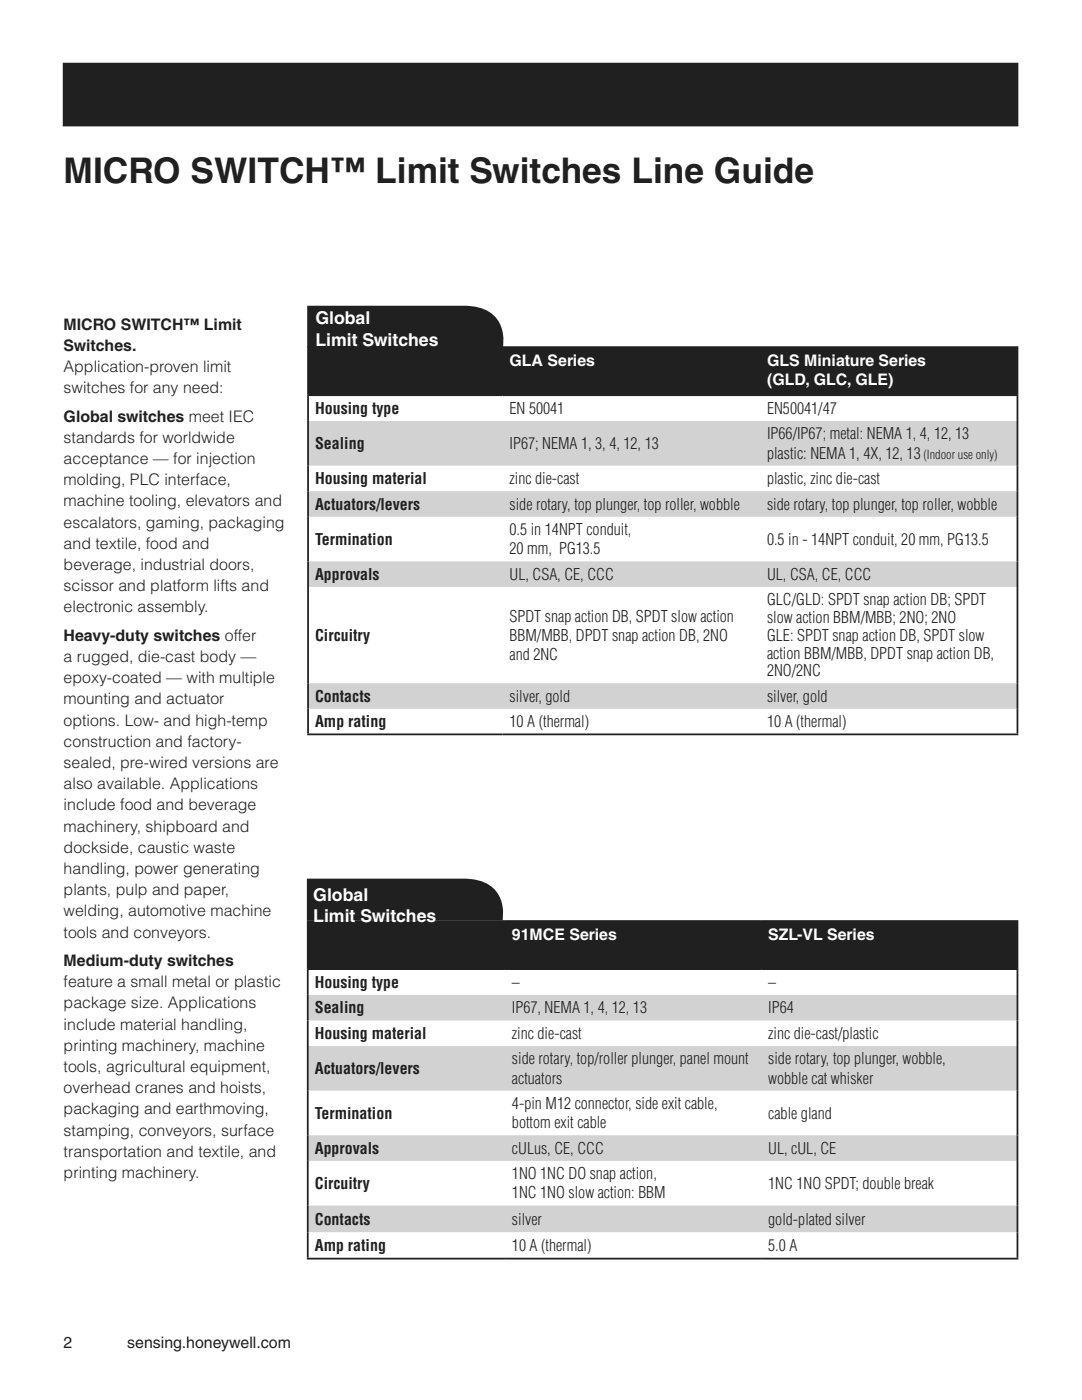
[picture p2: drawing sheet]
<svg xmlns="http://www.w3.org/2000/svg" width="216mm" height="279mm" viewBox="0 0 216 279" stroke-linecap="round" stroke-linejoin="round" font-family="sans-serif">
<defs><g id="words">
<text font-size="7.1" fill="#231f20" x="12.7" y="36.5">MICRO SWITCH™ Limit Switches Line Guide</text>
<g font-size="3.5" fill="#fff">
<text x="62.9" y="64.7">Global</text>
<text x="62.9" y="69">Limit Switches</text>
<text x="62.5" y="179.8">Global</text>
<text x="62.5" y="184">Limit Switches</text>
</g>
<g font-size="3.2" fill="#231f20">
<text x="12.7" y="65.8">MICRO SWITCH™ Limit</text>
<text x="12.7" y="70">Switches.</text>
<text x="12.7" y="74.2">Application-proven limit</text>
<text x="12.7" y="78.5">switches for any need:</text>
<text x="62.9" y="82.6">Housing type</text>
<text x="101.7" y="82.6">EN 50041</text>
<text x="153.1" y="82.6">EN50041/47</text>
<text x="12.7" y="84.1">Global switches meet IEC</text>
<text x="12.7" y="88.4">standards for worldwide</text>
<text x="62.9" y="89.6">Sealing</text>
<text x="101.7" y="89.6">IP67; NEMA 1, 3, 4, 12, 13</text>
<text x="153.1" y="87.7">IP66/IP67; metal: NEMA 1, 4, 12, 13</text>
<text x="12.7" y="92.6">acceptance — for injection</text>
<text x="153.1" y="91.5">plastic: NEMA 1, 4X, 12, 13</text>
<text x="12.7" y="96.8">molding, PLC interface,</text>
<text x="12.7" y="101.1">machine tooling, elevators and</text>
<text x="62.9" y="96.6">Housing material</text>
<text x="62.9" y="101.7">Actuators/levers</text>
<text x="101.7" y="96.6">zinc die-cast</text>
<text x="101.7" y="101.7">side rotary, top plunger, top roller, wobble</text>
<text x="153.1" y="96.6">plastic, zinc die-cast</text>
<text x="153.1" y="101.7">side rotary, top plunger, top roller, wobble</text>
<text x="12.7" y="105.3">escalators, gaming, packaging</text>
<text x="101.7" y="106.8">0.5 in 14NPT conduit,</text>
<text x="12.7" y="109.5">and textile, food and</text>
<text x="12.7" y="113.8">beverage, industrial doors,</text>
<text x="62.9" y="108.7">Termination</text>
<text x="101.7" y="110.6">20 mm, PG13.5</text>
<text x="153.1" y="108.7">0.5 in - 14NPT conduit, 20 mm, PG13.5</text>
<text x="12.7" y="118">scissor and platform lifts and</text>
<text x="62.9" y="115.7">Approvals</text>
<text x="101.7" y="115.7">UL, CSA, CE, CCC</text>
<text x="153.1" y="115.7">UL, CSA, CE, CCC</text>
<text x="12.7" y="122.2">electronic assembly.</text>
<text x="101.7" y="124.1">SPDT snap action DB, SPDT slow action</text>
<text x="153.1" y="120.8">GLC/GLD: SPDT snap action DB; SPDT</text>
<text x="153.1" y="124.4">slow action BBM/MBB; 2NO; 2NO</text>
<text x="12.7" y="127.9">Heavy-duty switches offer</text>
<text x="62.9" y="127.9">Circuitry</text>
<text x="101.7" y="127.9">BBM/MBB, DPDT snap action DB, 2NO</text>
<text x="101.7" y="131.7">and 2NC</text>
<text x="153.1" y="127.9">GLE: SPDT snap action DB, SPDT slow</text>
<text x="153.1" y="131.4">action BBM/MBB, DPDT snap action DB,</text>
<text x="12.7" y="132.1">a rugged, die-cast body —</text>
<text x="12.7" y="136.3">epoxy-coated — with multiple</text>
<text x="153.1" y="134.9">2NO/2NC</text>
<text x="12.7" y="140.6">mounting and actuator</text>
<text x="62.9" y="140">Contacts</text>
<text x="101.7" y="140">silver, gold</text>
<text x="153.1" y="140">silver, gold</text>
<text x="12.7" y="144.8">options. Low- and high-temp</text>
<text x="12.7" y="149">construction and factory-</text>
<text x="62.9" y="145.2">Amp rating</text>
<text x="101.7" y="145.2">10 A (thermal)</text>
<text x="153.1" y="145.2">10 A (thermal)</text>
<text x="12.7" y="153.3">sealed, pre-wired versions are</text>
<text x="12.7" y="157.5">also available. Applications</text>
<text x="12.7" y="161.7">include food and beverage</text>
<text x="12.7" y="166">machinery, shipboard and</text>
<text x="12.7" y="170.2">dockside, caustic waste</text>
<text x="12.7" y="174.4">handling, power generating</text>
<text x="12.7" y="178.7">plants, pulp and paper,</text>
<text x="12.7" y="182.9">welding, automotive machine</text>
<text x="12.7" y="187.1">tools and conveyors.</text>
<text x="12.7" y="192.8">Medium-duty switches</text>
<text x="12.7" y="197">feature a small metal or plastic</text>
<text x="62.8" y="197.1">Housing type</text>
<text x="102.2" y="197.1">–</text>
<text x="153.3" y="197.1">–</text>
<text x="12.7" y="201.2">package size. Applications</text>
<text x="62.8" y="202.2">Sealing</text>
<text x="102.2" y="202.2">IP67, NEMA 1, 4, 12, 13</text>
<text x="153.3" y="202.2">IP64</text>
<text x="12.7" y="205.5">include material handling,</text>
<text x="12.7" y="209.7">printing machinery, machine</text>
<text x="62.8" y="207.3">Housing material</text>
<text x="102.2" y="207.3">zinc die-cast</text>
<text x="153.3" y="207.3">zinc die-cast/plastic</text>
<text x="12.7" y="213.9">tools, agricultural equipment,</text>
<text x="62.8" y="214.3">Actuators/levers</text>
<text x="102.2" y="212.4">side rotary, top/roller plunger, panel mount</text>
<text x="153.3" y="212.4">side rotary, top plunger, wobble,</text>
<text x="12.7" y="218.2">overhead cranes and hoists,</text>
<text x="102.2" y="216.3">actuators</text>
<text x="102.2" y="221.4">4-pin M12 connector, side exit cable,</text>
<text x="153.3" y="216.3">wobble cat whisker</text>
<text x="12.7" y="222.4">packaging and earthmoving,</text>
<text x="12.7" y="226.6">stamping, conveyors, surface</text>
<text x="62.8" y="223.3">Termination</text>
<text x="102.2" y="225.2">bottom exit cable</text>
<text x="153.3" y="223.3">cable gland</text>
<text x="12.7" y="230.9">transportation and textile, and</text>
<text x="62.8" y="230.3">Approvals</text>
<text x="102.2" y="230.3">cULus, CE, CCC</text>
<text x="153.3" y="230.3">UL, cUL, CE</text>
<text x="12.7" y="235.1">printing machinery.</text>
<text x="62.8" y="237.3">Circuitry</text>
<text x="102.2" y="235.4">1NO 1NC DO snap action,</text>
<text x="102.2" y="239.2">1NC 1NO slow action: BBM</text>
<text x="153.3" y="237.3">1NC 1NO SPDT; double break</text>
<text x="62.8" y="244.4">Contacts</text>
<text x="102.2" y="244.4">silver</text>
<text x="153.3" y="244.4">gold-plated silver</text>
<text x="62.8" y="249.7">Amp rating</text>
<text x="102.2" y="249.7">10 A (thermal)</text>
<text x="153.3" y="249.7">5.0 A</text>
<text x="12.7" y="269">2</text>
<text x="25.4" y="269">sensing.honeywell.com</text>
</g>
<g font-size="3.2" fill="#fff">
<text x="101.7" y="73">GLA Series</text>
<text x="153.1" y="73">GLS Miniature Series</text>
<text x="153.1" y="76.8">(GLD, GLC, GLE)</text>
<text x="102.2" y="187.5">91MCE Series</text>
<text x="153.3" y="187.5">SZL-VL Series</text>
</g>
<text font-size="2.5" fill="#231f20" x="184.3" y="91.5">(Indoor use only)</text>
</g></defs>
<path d="M61.4 183.8h39.3v9.6h-39.3zM100.7 183.8h51.2v9.6h-51.2zM151.9 183.8h51.1v9.6h-51.1z" fill="#231f20"/>
<path d="M61.4 193.4h39.3v5.1h-39.3zM100.7 193.4h51.2v5.1h-51.2zM151.9 193.4h51.1v5.1h-51.1zM61.4 203.6h39.3v5.2h-39.3zM100.7 203.6h51.2v5.2h-51.2zM151.9 203.6h51.1v5.2h-51.1zM61.4 217.7h39.3v8.9h-39.3zM100.7 217.7h51.2v8.9h-51.2zM151.9 217.7h51.1v8.9h-51.1zM61.4 231.7h39.3v8.9h-39.3zM100.7 231.7h51.2v8.9h-51.2zM151.9 231.7h51.1v8.9h-51.1z" fill="#fff"/>
<g fill="#d1d2d4">
<path d="M61.4 198.5h39.3v5.1h-39.3zM100.7 198.5h51.2v5.1h-51.2zM151.9 198.5h51.1v5.1h-51.1z"/>
<path d="M61.4 208.8h39.3v8.9h-39.3zM100.7 208.8h51.2v8.9h-51.2zM151.9 208.8h51.1v8.9h-51.1zM61.4 226.6h39.3v5.1h-39.3zM100.7 226.6h51.2v5.1h-51.2zM151.9 226.6h51.1v5.1h-51.1zM61.4 240.6h39.3v5.3h-39.3zM100.7 240.6h51.2v5.3h-51.2zM151.9 240.6h51.1v5.3h-51.1z"/>
</g>
<path d="M61.4 245.9h39.3v5.3h-39.3zM100.7 245.9h51.2v5.3h-51.2zM151.9 245.9h51.1v5.3h-51.1z" fill="#fff"/>
<path d="M61.2 183.8h142M61.2 193.4h142M61.4 184v9.2M61.4 193.6v57.4M203 184v9.2M203 193.6v57.4M61.2 251.2h142" fill="none" stroke="#231f20" stroke-width=".35"/>
<path d="M61.5 69.3h38.8v9.6h-38.8zM100.3 69.3h51.3v9.6h-51.3zM151.6 69.3h51.4v9.6h-51.4z" fill="#231f20"/>
<path d="M61.5 78.9h38.8v5.1h-38.8zM100.3 78.9h51.3v5.1h-51.3zM151.6 78.9h51.4v5.1h-51.4zM61.5 92.9h38.8v5.1h-38.8zM100.3 92.9h51.3v5.1h-51.3zM151.6 92.9h51.4v5.1h-51.4zM61.5 103.1h38.8v8.9h-38.8zM100.3 103.1h51.3v8.9h-51.3zM151.6 103.1h51.4v8.9h-51.4zM61.5 117.1h38.8v19.3h-38.8zM100.3 117.1h51.3v19.3h-51.3zM151.6 117.1h51.4v19.3h-51.4zM61.5 141.5h38.8v5.1h-38.8zM100.3 141.5h51.3v5.1h-51.3zM151.6 141.5h51.4v5.1h-51.4z" fill="#fff"/>
<path d="M61.5 84h38.8v8.9h-38.8zM100.3 84h51.3v8.9h-51.3zM151.6 84h51.4v8.9h-51.4zM61.5 98h38.8v5.1h-38.8zM100.3 98h51.3v5.1h-51.3zM151.6 98h51.4v5.1h-51.4zM61.5 112h38.8v5.1h-38.8zM100.3 112h51.3v5.1h-51.3zM151.6 112h51.4v5.1h-51.4zM61.5 136.4h38.8v5.1h-38.8zM100.3 136.4h51.3v5.1h-51.3zM151.6 136.4h51.4v5.1h-51.4z" fill="#d1d2d4"/>
<path d="M61.3 69.3h141.9M61.3 78.9h141.9M61.5 69.5v9.2M61.5 79v67.4M203 69.5v9.2M203 79v67.4M61.3 146.6h141.9" fill="none" stroke="#231f20" stroke-width=".35"/>
<g fill="#231f20">
<path d="M61.3 61h31a8.1 8.1 0 0 1 6.9 2.7 7.9 7.9 0 0 1 1.2 5.6h-39.1z"/>
<path d="M61.2 175.4h31a8.1 8.1 0 0 1 6.9 2.6 7.9 7.9 0 0 1 1.2 5.7h-39.1z"/>
<path d="M12.7 12.7h190.3v12.3h-190.3z"/>
</g>
<path d="M12.7 12.7h190.3v12.3h-190.3z" fill="none" stroke="#231f20" stroke-width=".35"/>
<use href="#words"/>
</svg>
